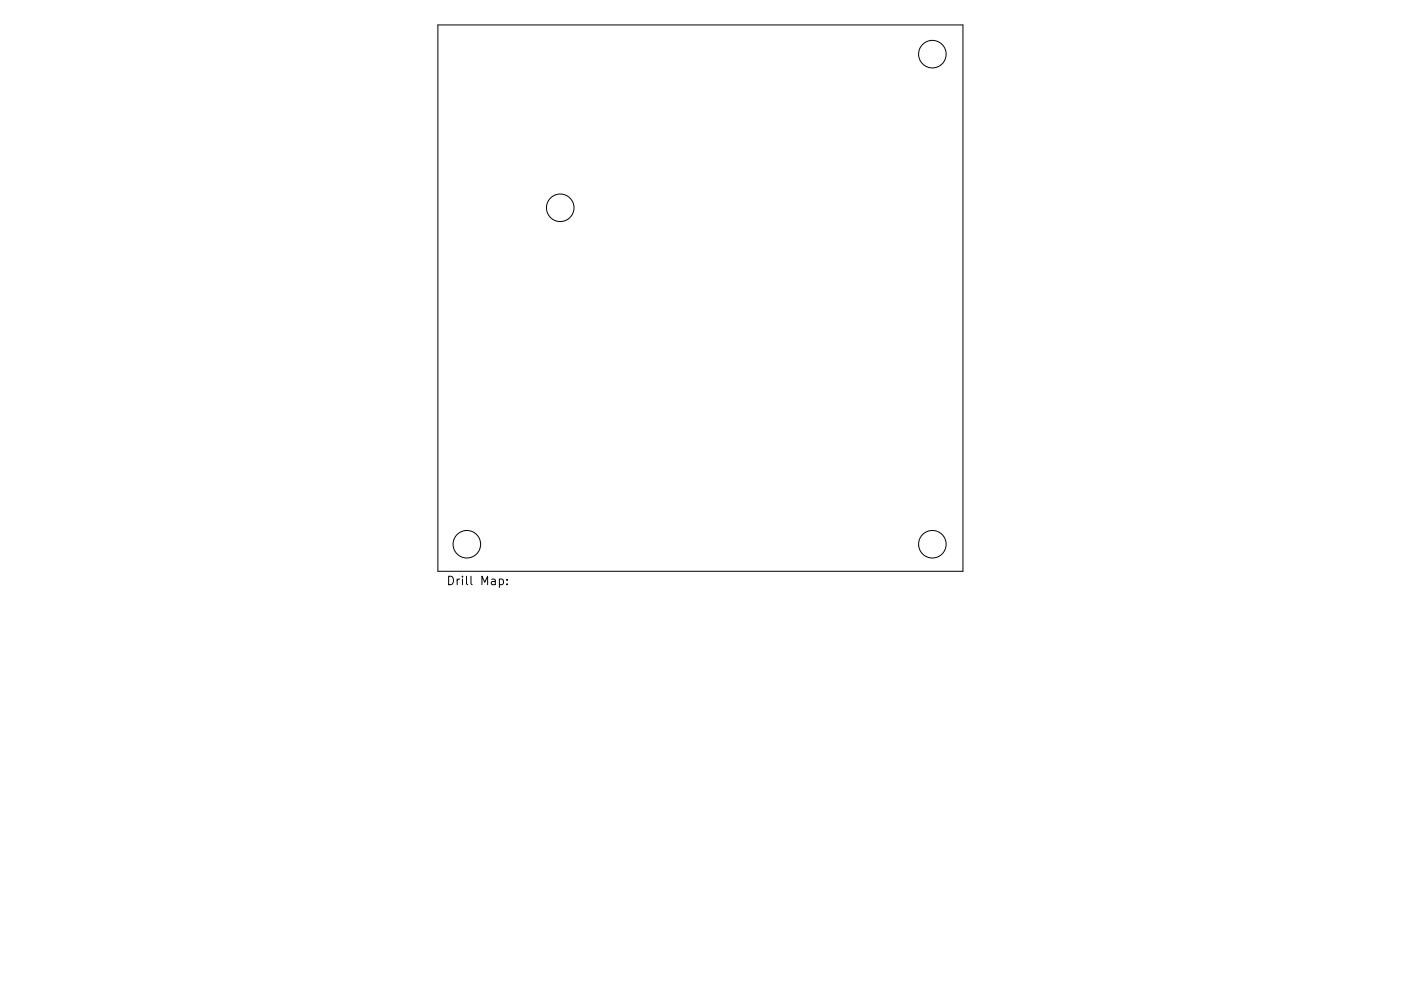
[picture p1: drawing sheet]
<svg xmlns="http://www.w3.org/2000/svg" width="297mm" height="210mm" viewBox="0 0 297 210" stroke-linecap="round" stroke-linejoin="round" font-family="sans-serif">
<defs><g id="words">
<text font-size="2.5" x="94.6" y="124.1">Drill Map:</text>
</g></defs>
<g fill="none" stroke="#000" stroke-width=".21">
<path d="M92.8 5.3h111.4v115.9h-111.4zM105.9 122.9h.5l.3 .3v.5l-.1 .3h-.7M107.5 123.9v.2M107.5 122.9v.2"/>
<circle cx="197.7" cy="11.5" r="2.92"/>
<circle cx="118.8" cy="44.1" r="2.92"/>
<circle cx="99" cy="115.5" r="2.92"/>
<circle cx="197.7" cy="115.5" r="2.92"/>
</g>
<use href="#words"/>
</svg>
